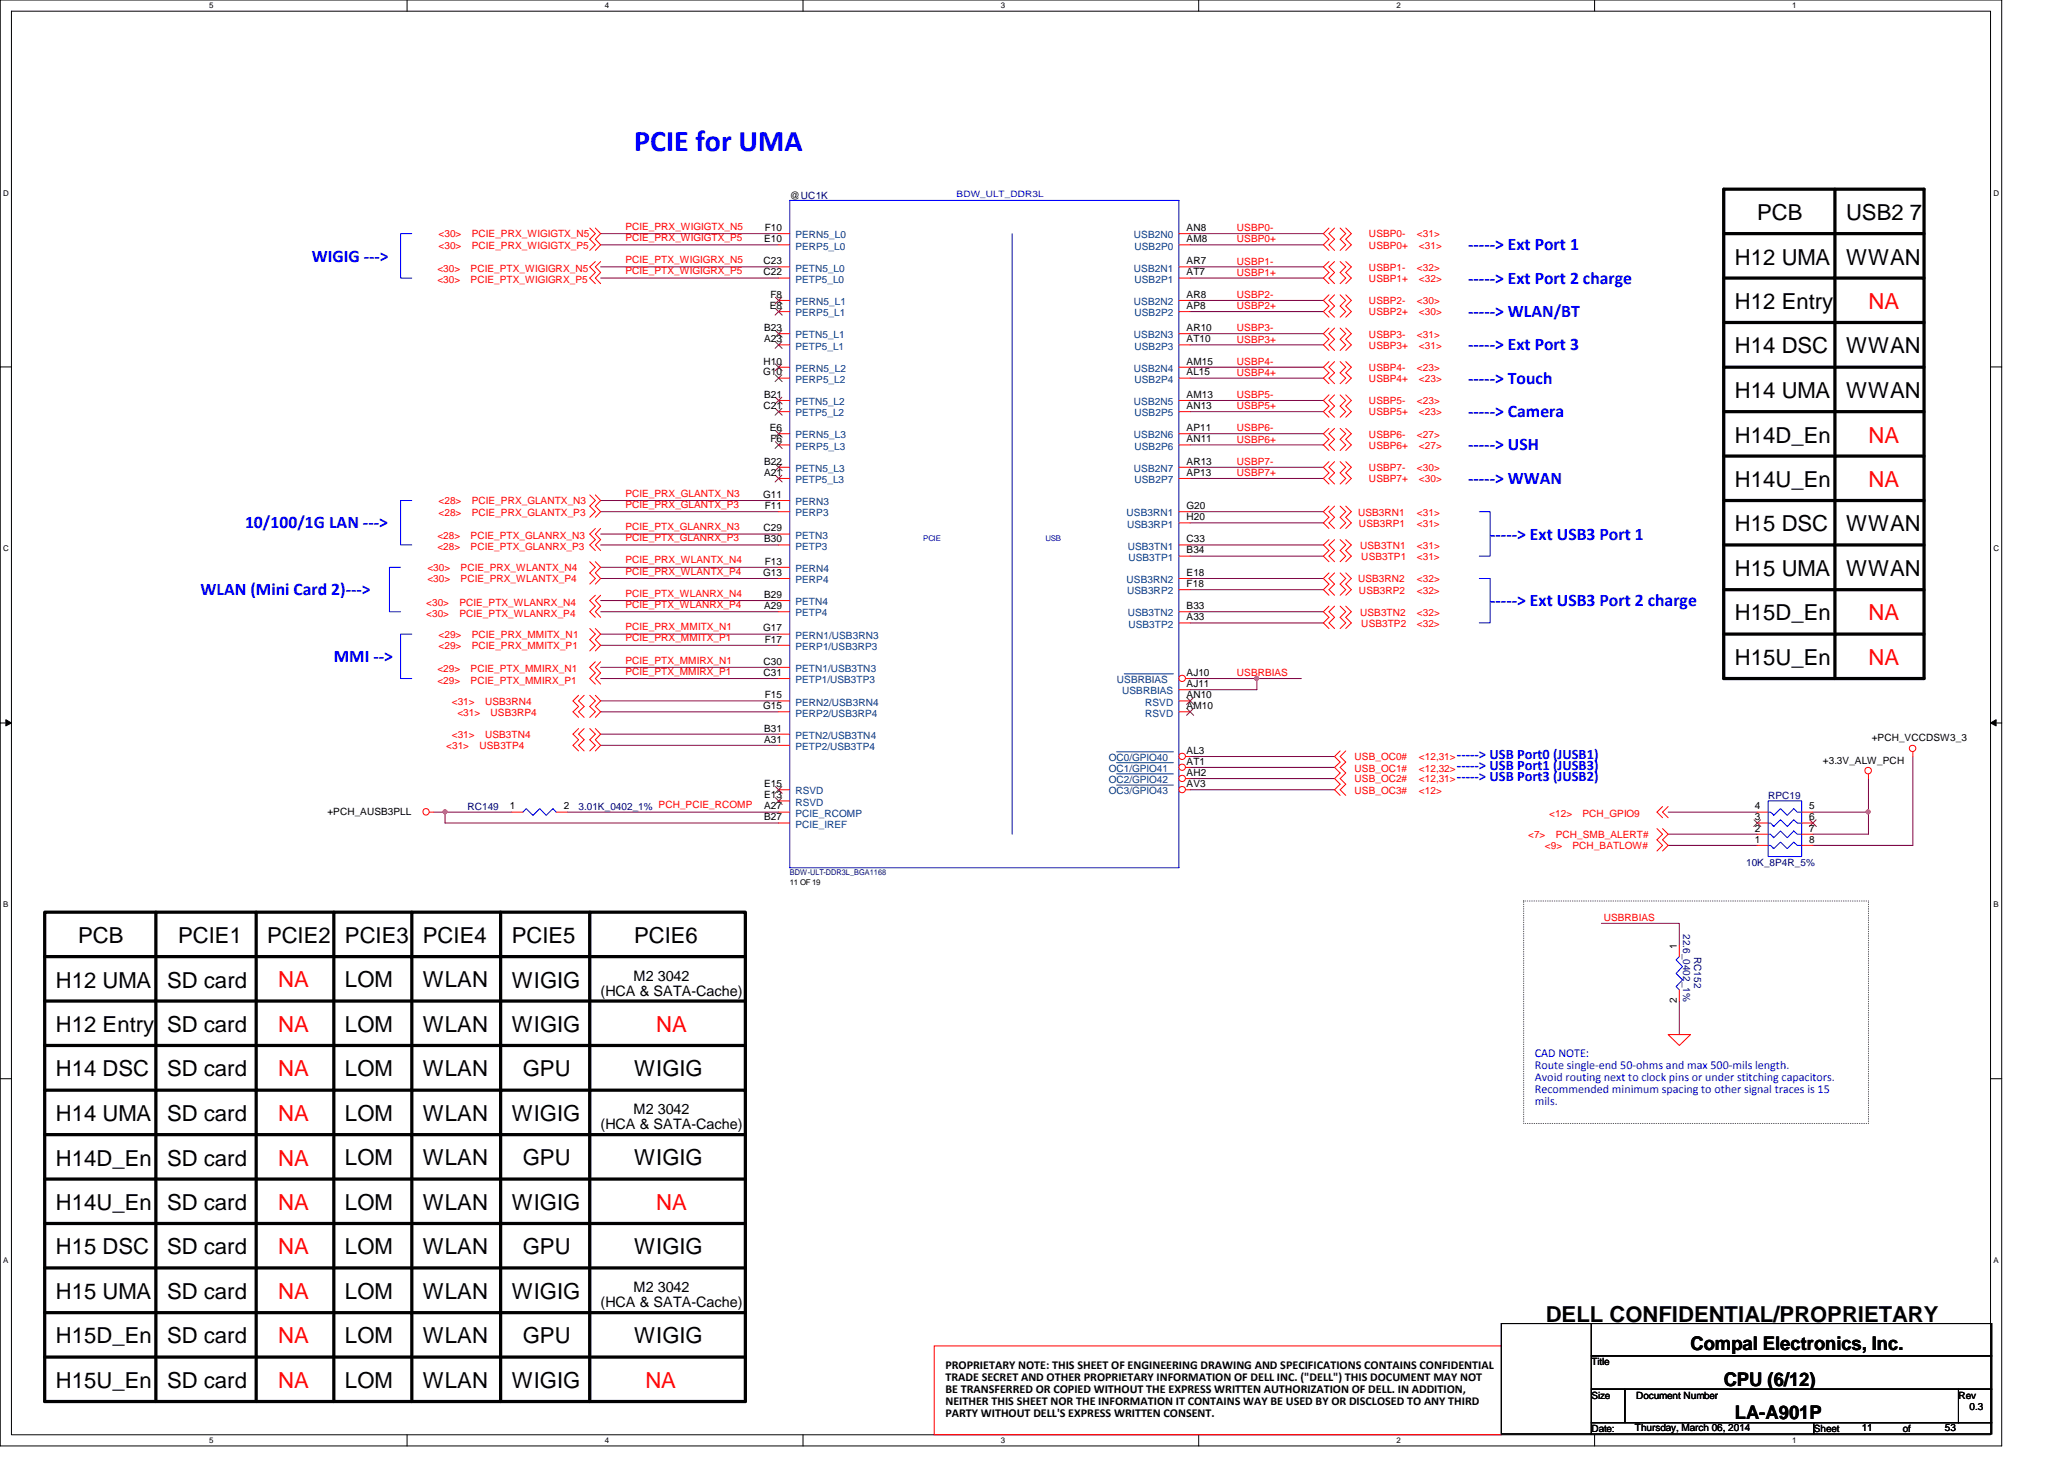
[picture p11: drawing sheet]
<svg xmlns="http://www.w3.org/2000/svg" width="297mm" height="210mm" viewBox="0 0 297 210" stroke-linecap="round" stroke-linejoin="round" font-family="sans-serif">
<defs><g id="words">
<text font-size="4.3" fill="#00f" x="91.3" y="21.7">PCIE for UMA</text>
<g font-size="3.2">
<text x="252.9" y="31.7">PCB</text>
<text x="265.7" y="31.7">USB2 7</text>
<text x="249.7" y="38.1">H12 UMA</text>
<text x="265.7" y="38.1">WWAN</text>
<text x="249.7" y="44.5">H12 Entry</text>
<text x="249.7" y="50.8">H14 DSC</text>
<text x="265.7" y="50.8">WWAN</text>
<text x="249.7" y="57.2">H14 UMA</text>
<text x="265.7" y="57.2">WWAN</text>
<text x="249.7" y="63.7">H14D_En</text>
<text x="249.7" y="70.1">H14U_En</text>
<text x="249.7" y="76.5">H15 DSC</text>
<text x="265.7" y="76.5">WWAN</text>
<text x="249.7" y="82.8">H15 UMA</text>
<text x="265.7" y="82.8">WWAN</text>
<text x="249.7" y="89.2">H15D_En</text>
<text x="249.7" y="95.7">H15U_En</text>
<text x="11.3" y="135.7">PCB</text>
<text x="25.6" y="135.7">PCIE1</text>
<text x="38.4" y="135.7">PCIE2</text>
<text x="49.6" y="135.7">PCIE3</text>
<text x="60.9" y="135.7">PCIE4</text>
<text x="73.6" y="135.7">PCIE5</text>
<text x="91.3" y="135.7">PCIE6</text>
<text x="8" y="142.1">H12 UMA</text>
<text x="24" y="142.1">SD card</text>
<text x="49.6" y="142.1">LOM</text>
<text x="60.9" y="142.1">WLAN</text>
<text x="73.7" y="142.1">WIGIG</text>
<text x="8" y="148.5">H12 Entry</text>
<text x="24" y="148.5">SD card</text>
<text x="49.6" y="148.5">LOM</text>
<text x="60.9" y="148.5">WLAN</text>
<text x="73.7" y="148.5">WIGIG</text>
<text x="8" y="154.9">H14 DSC</text>
<text x="24" y="154.9">SD card</text>
<text x="49.6" y="154.8">LOM</text>
<text x="60.9" y="154.8">WLAN</text>
<text x="75.3" y="154.8">GPU</text>
<text x="91.3" y="154.8">WIGIG</text>
<text x="8" y="161.2">H14 UMA</text>
<text x="24" y="161.2">SD card</text>
<text x="49.6" y="161.2">LOM</text>
<text x="60.9" y="161.2">WLAN</text>
<text x="73.6" y="161.2">WIGIG</text>
<text x="8" y="167.7">H14D_En</text>
<text x="24" y="167.7">SD card</text>
<text x="49.6" y="167.7">LOM</text>
<text x="60.9" y="167.7">WLAN</text>
<text x="75.3" y="167.7">GPU</text>
<text x="91.3" y="167.7">WIGIG</text>
<text x="8" y="174.1">H14U_En</text>
<text x="24" y="174.1">SD card</text>
<text x="49.6" y="174.1">LOM</text>
<text x="60.9" y="174.1">WLAN</text>
<text x="73.6" y="174.1">WIGIG</text>
<text x="8" y="180.5">H15 DSC</text>
<text x="24" y="180.5">SD card</text>
<text x="49.6" y="180.5">LOM</text>
<text x="60.9" y="180.5">WLAN</text>
<text x="75.3" y="180.4">GPU</text>
<text x="91.3" y="180.5">WIGIG</text>
<text x="8" y="186.9">H15 UMA</text>
<text x="24" y="186.9">SD card</text>
<text x="49.6" y="186.8">LOM</text>
<text x="60.9" y="186.8">WLAN</text>
<text x="73.6" y="186.8">WIGIG</text>
<text x="222.5" y="190.2">DELL CONFIDENTIAL/PROPRIETARY</text>
<text x="8" y="193.3">H15D_En</text>
<text x="24" y="193.2">SD card</text>
<text x="49.6" y="193.2">LOM</text>
<text x="60.9" y="193.2">WLAN</text>
<text x="75.3" y="193.2">GPU</text>
<text x="91.3" y="193.3">WIGIG</text>
<text x="8" y="199.7">H15U_En</text>
<text x="24" y="199.7">SD card</text>
<text x="49.6" y="199.7">LOM</text>
<text x="60.9" y="199.7">WLAN</text>
<text x="73.6" y="199.7">WIGIG</text>
</g>
<g font-size="3.2" fill="#f00">
<text x="268.9" y="44.4">NA</text>
<text x="268.9" y="63.7">NA</text>
<text x="268.9" y="70.1">NA</text>
<text x="268.9" y="89.2">NA</text>
<text x="268.9" y="95.7">NA</text>
<text x="40" y="142.1">NA</text>
<text x="40" y="148.5">NA</text>
<text x="94.4" y="148.5">NA</text>
<text x="40" y="154.9">NA</text>
<text x="40" y="161.2">NA</text>
<text x="40" y="167.7">NA</text>
<text x="40" y="174.1">NA</text>
<text x="94.4" y="174.1">NA</text>
<text x="40" y="180.5">NA</text>
<text x="40" y="186.9">NA</text>
<text x="40" y="193.2">NA</text>
<text x="40" y="199.7">NA</text>
<text x="92.9" y="199.7">NA</text>
</g>
<g font-size="2.7">
<text x="243.3" y="194.3">Compal Electronics, Inc.</text>
<text x="248.1" y="199.4">CPU (6/12)</text>
<text x="249.7" y="204.2">LA-A901P</text>
</g>
<g font-size="2.5" fill="#00f">
<text x="44.9" y="37.6">WIGIG ---&gt;</text>
<text x="211.3" y="36">-----&gt; Ext Port 1</text>
<text x="211.3" y="40.8">-----&gt; Ext Port 2 charge</text>
<text x="211.3" y="45.6">-----&gt; WLAN/BT</text>
<text x="211.3" y="50.4">-----&gt; Ext Port 3</text>
<text x="211.3" y="55.2">-----&gt; Touch</text>
<text x="211.3" y="64.8">-----&gt; USH</text>
<text x="211.3" y="60">-----&gt; Camera</text>
<text x="211.3" y="69.6">-----&gt; WWAN</text>
<text x="35.3" y="76">10/100/1G LAN ---&gt;</text>
<text x="214.5" y="77.6">-----&gt; Ext USB3 Port 1</text>
<text x="28.9" y="85.6">WLAN (Mini Card 2)---&gt;</text>
<text x="214.5" y="87.2">-----&gt; Ext USB3 Port 2 charge</text>
<text x="48" y="95.2">MMI --&gt;</text>
</g>
<g font-size="2.1" fill="#00f">
<text x="209.7" y="109.2">-----&gt; USB Port0 (JUSB1)</text>
<text x="209.7" y="110.8">-----&gt; USB Port1 (JUSB3)</text>
<text x="209.7" y="112.4">-----&gt; USB Port3 (JUSB2)</text>
</g>
<g font-size="2.1">
<text x="86.4" y="143.3">(HCA &amp; SATA-Cache)</text>
<text x="91.2" y="141.1">M2 3042</text>
<text x="91.2" y="160.3">M2 3042</text>
<text x="86.4" y="162.5">(HCA &amp; SATA-Cache)</text>
<text x="91.2" y="185.9">M2 3042</text>
<text x="86.4" y="188.1">(HCA &amp; SATA-Cache)</text>
</g>
<g font-size="1.7" fill="#00f">
<text x="220.9" y="152.1">CAD NOTE:</text>
<text x="220.9" y="153.8">Route single-end 50-ohms and max 500-mils length.</text>
<text x="220.9" y="155.5">Avoid routing next to clock pins or under stitching capacitors.</text>
<text x="220.9" y="157.3">Recommended minimum spacing to other signal traces is 15</text>
<text x="220.9" y="159">mils.</text>
</g>
<g font-size="1.7">
<text x="136.1" y="196.9">PROPRIETARY NOTE: THIS SHEET OF ENGINEERING DRAWING AND SPECIFICATIONS CONTAINS CONFIDENTIAL</text>
<text x="136.1" y="198.6">TRADE SECRET AND OTHER PROPRIETARY INFORMATION OF DELL INC. (&quot;DELL&quot;) THIS DOCUMENT MAY NOT</text>
<text x="136.1" y="200.4">BE TRANSFERRED OR COPIED WITHOUT THE EXPRESS WRITTEN AUTHORIZATION OF DELL. IN ADDITION,</text>
<text x="136.1" y="202.1">NEITHER THIS SHEET NOR THE INFORMATION IT CONTAINS WAY BE USED BY OR DISCLOSED TO ANY THIRD</text>
<text x="136.1" y="203.8">PARTY WITHOUT DELL'S EXPRESS WRITTEN CONSENT.</text>
</g>
<g font-size="1.4">
<text x="113.7" y="28.6">@UC1K</text>
<text x="110" y="34.8">E10</text>
<text x="110.1" y="33.2">F10</text>
<text x="170.8" y="34.8">AM8</text>
<text x="170.8" y="33.2">AN8</text>
<text x="109.9" y="38">C23</text>
<text x="109.9" y="39.6">C22</text>
<text x="170.8" y="39.6">AT7</text>
<text x="170.8" y="38">AR7</text>
<text x="110" y="47.6">B23</text>
<text x="110.8" y="44.5">E8</text>
<text x="110.9" y="42.8">F8</text>
<text x="170.8" y="44.5">AP8</text>
<text x="170.8" y="47.6">AR10</text>
<text x="170.8" y="42.8">AR8</text>
<text x="109.9" y="52.5">H10</text>
<text x="110" y="49.2">A23</text>
<text x="170.8" y="49.2">AT10</text>
<text x="170.8" y="52.5">AM15</text>
<text x="109.9" y="54">G10</text>
<text x="109.9" y="58.8">C21</text>
<text x="110" y="57.2">B21</text>
<text x="170.8" y="58.8">AN13</text>
<text x="170.8" y="54">AL15</text>
<text x="170.8" y="57.2">AM13</text>
<text x="110.8" y="62">E6</text>
<text x="110.9" y="63.6">F6</text>
<text x="170.8" y="63.6">AN11</text>
<text x="170.8" y="62">AP11</text>
<text x="109.9" y="71.6">G11</text>
<text x="110" y="66.8">B22</text>
<text x="110" y="68.5">A21</text>
<text x="170.8" y="68.5">AP13</text>
<text x="170.8" y="66.8">AR13</text>
<text x="109.9" y="76.5">C29</text>
<text x="110.1" y="73.2">F11</text>
<text x="170.8" y="74.8">H20</text>
<text x="170.8" y="73.2">G20</text>
<text x="109.9" y="82.8">G13</text>
<text x="110" y="78">B30</text>
<text x="110.1" y="81.2">F13</text>
<text x="170.8" y="82.8">E18</text>
<text x="170.8" y="79.6">B34</text>
<text x="170.8" y="78">C33</text>
<text x="110" y="87.6">A29</text>
<text x="110" y="86">B29</text>
<text x="170.8" y="84.5">F18</text>
<text x="170.8" y="89.2">A33</text>
<text x="170.8" y="87.6">B33</text>
<text x="109.9" y="90.8">G17</text>
<text x="109.9" y="95.6">C30</text>
<text x="110.1" y="92.5">F17</text>
<text x="109.9" y="97.2">C31</text>
<text x="110.1" y="100.5">F15</text>
<text x="170.8" y="100.5">AN10</text>
<text x="170.8" y="98.8">AJ11</text>
<text x="170.8" y="97.2">AJ10</text>
<text x="109.9" y="102">G15</text>
<text x="110" y="106.8">A31</text>
<text x="110" y="105.2">B31</text>
<text x="170.8" y="102">AM10</text>
<text x="269.4" y="106.6">+PCH_VCCDSW3_3</text>
<text x="110" y="113.2">E15</text>
<text x="170.8" y="108.5">AL3</text>
<text x="170.8" y="110">AT1</text>
<text x="170.8" y="111.6">AH2</text>
<text x="170.8" y="113.2">AV3</text>
<text x="262.3" y="109.9">+3.3V_ALW_PCH</text>
<text x="47.1" y="117.2">+PCH_AUSB3PLL</text>
<text x="73.4" y="116.5">1</text>
<text x="81.1" y="116.5">2</text>
<text x="110" y="118">B27</text>
<text x="110" y="116.5">A27</text>
<text x="110" y="114.9">E13</text>
<text x="252.6" y="119.6">2</text>
<text x="252.6" y="118">3</text>
<text x="252.6" y="116.5">4</text>
<text x="260.4" y="116.5">5</text>
<text x="260.4" y="118">6</text>
<text x="260.4" y="119.6">7</text>
<text x="252.6" y="121.2">1</text>
<text x="260.4" y="121.2">8</text>
<text x="241.3" y="136.5" transform="rotate(-90 241.3 136.5)">1</text>
<text x="241.3" y="144.3" transform="rotate(-90 241.3 144.3)">2</text>
<text x="229" y="196.4">Title</text>
<text x="229" y="201.2">Size</text>
<text x="235.5" y="201.2">Document Number</text>
<text x="281.9" y="201.2">Rev</text>
<text x="283.5" y="202.8">0.3</text>
<text x="229" y="206">Date:</text>
<text x="235.3" y="205.9">Thursday, March 06, 2014</text>
<text x="261" y="206">Sheet</text>
<text x="267.9" y="205.9">11</text>
<text x="273.9" y="206">of</text>
<text x="279.9" y="205.9">53</text>
</g>
<g font-size="1.4" fill="#f00">
<text x="63.1" y="35.8">&lt;30&gt;</text>
<text x="63.1" y="34.2">&lt;30&gt;</text>
<text x="67.9" y="35.8">PCIE_PRX_WIGIGTX_P5</text>
<text x="67.9" y="34.2">PCIE_PRX_WIGIGTX_N5</text>
<text x="90" y="33.1">PCIE_PRX_WIGIGTX_N5</text>
<text x="90" y="34.7">PCIE_PRX_WIGIGTX_P5</text>
<text x="178" y="34.9">USBP0+</text>
<text x="178" y="33.3">USBP0-</text>
<text x="197" y="34.2">USBP0-</text>
<text x="197" y="35.8">USBP0+</text>
<text x="203.9" y="34.2">&lt;31&gt;</text>
<text x="204.2" y="35.8">&lt;31&gt;</text>
<text x="62.9" y="39.1">&lt;30&gt;</text>
<text x="62.9" y="40.7">&lt;30&gt;</text>
<text x="67.7" y="39.1">PCIE_PTX_WIGIGRX_N5</text>
<text x="67.7" y="40.7">PCIE_PTX_WIGIGRX_P5</text>
<text x="90" y="37.8">PCIE_PTX_WIGIGRX_N5</text>
<text x="90" y="39.5">PCIE_PTX_WIGIGRX_P5</text>
<text x="178" y="39.7">USBP1+</text>
<text x="178" y="38.1">USBP1-</text>
<text x="197" y="40.6">USBP1+</text>
<text x="197" y="39">USBP1-</text>
<text x="203.9" y="39">&lt;32&gt;</text>
<text x="204.2" y="40.6">&lt;32&gt;</text>
<text x="178" y="44.5">USBP2+</text>
<text x="178" y="42.9">USBP2-</text>
<text x="178" y="47.7">USBP3-</text>
<text x="197" y="45.4">USBP2+</text>
<text x="197" y="43.8">USBP2-</text>
<text x="203.9" y="43.8">&lt;30&gt;</text>
<text x="204.2" y="45.4">&lt;30&gt;</text>
<text x="178" y="49.3">USBP3+</text>
<text x="178" y="52.5">USBP4-</text>
<text x="197" y="50.2">USBP3+</text>
<text x="197" y="48.6">USBP3-</text>
<text x="197" y="53.4">USBP4-</text>
<text x="203.9" y="48.6">&lt;31&gt;</text>
<text x="203.9" y="53.4">&lt;23&gt;</text>
<text x="204.2" y="50.2">&lt;31&gt;</text>
<text x="178" y="58.9">USBP5+</text>
<text x="178" y="57.3">USBP5-</text>
<text x="178" y="54.1">USBP4+</text>
<text x="197" y="58.2">USBP5-</text>
<text x="197" y="59.8">USBP5+</text>
<text x="197" y="55">USBP4+</text>
<text x="203.9" y="58.2">&lt;23&gt;</text>
<text x="204.2" y="59.8">&lt;23&gt;</text>
<text x="204.2" y="55">&lt;23&gt;</text>
<text x="178" y="63.7">USBP6+</text>
<text x="178" y="62.1">USBP6-</text>
<text x="197" y="64.6">USBP6+</text>
<text x="197" y="63">USBP6-</text>
<text x="203.9" y="63">&lt;27&gt;</text>
<text x="204.2" y="64.6">&lt;27&gt;</text>
<text x="90" y="71.5">PCIE_PRX_GLANTX_N3</text>
<text x="178" y="66.9">USBP7-</text>
<text x="178" y="68.5">USBP7+</text>
<text x="197" y="69.4">USBP7+</text>
<text x="197" y="67.8">USBP7-</text>
<text x="203.9" y="67.8">&lt;30&gt;</text>
<text x="204.2" y="69.4">&lt;30&gt;</text>
<text x="62.9" y="77.5">&lt;28&gt;</text>
<text x="63.1" y="74.2">&lt;28&gt;</text>
<text x="63.1" y="72.6">&lt;28&gt;</text>
<text x="67.7" y="77.5">PCIE_PTX_GLANRX_N3</text>
<text x="67.9" y="74.2">PCIE_PRX_GLANTX_P3</text>
<text x="67.9" y="72.6">PCIE_PRX_GLANTX_N3</text>
<text x="90" y="73.1">PCIE_PRX_GLANTX_P3</text>
<text x="90" y="76.3">PCIE_PTX_GLANRX_N3</text>
<text x="90" y="77.9">PCIE_PTX_GLANRX_P3</text>
<text x="195.4" y="74.2">USB3RN1</text>
<text x="195.6" y="75.8">USB3RP1</text>
<text x="203.9" y="75.8">&lt;31&gt;</text>
<text x="203.9" y="74.2">&lt;31&gt;</text>
<text x="61.5" y="83.8">&lt;30&gt;</text>
<text x="61.5" y="82.2">&lt;30&gt;</text>
<text x="62.9" y="79.1">&lt;28&gt;</text>
<text x="66.3" y="83.8">PCIE_PRX_WLANTX_P4</text>
<text x="66.3" y="82.2">PCIE_PRX_WLANTX_N4</text>
<text x="67.7" y="79.1">PCIE_PTX_GLANRX_P3</text>
<text x="90" y="81.1">PCIE_PRX_WLANTX_N4</text>
<text x="90" y="82.7">PCIE_PRX_WLANTX_P4</text>
<text x="195.4" y="83.8">USB3RN2</text>
<text x="195.7" y="79">USB3TN1</text>
<text x="195.9" y="80.6">USB3TP1</text>
<text x="203.9" y="80.6">&lt;31&gt;</text>
<text x="203.9" y="79">&lt;31&gt;</text>
<text x="203.9" y="83.8">&lt;32&gt;</text>
<text x="61.3" y="87.1">&lt;30&gt;</text>
<text x="61.3" y="88.7">&lt;30&gt;</text>
<text x="66.1" y="87.1">PCIE_PTX_WLANRX_N4</text>
<text x="66.1" y="88.7">PCIE_PTX_WLANRX_P4</text>
<text x="90" y="85.9">PCIE_PTX_WLANRX_N4</text>
<text x="90" y="87.5">PCIE_PTX_WLANRX_P4</text>
<text x="195.6" y="85.4">USB3RP2</text>
<text x="195.7" y="88.6">USB3TN2</text>
<text x="203.9" y="85.4">&lt;32&gt;</text>
<text x="203.9" y="88.6">&lt;32&gt;</text>
<text x="63.1" y="91.8">&lt;29&gt;</text>
<text x="63.1" y="93.4">&lt;29&gt;</text>
<text x="67.9" y="91.8">PCIE_PRX_MMITX_N1</text>
<text x="67.9" y="93.4">PCIE_PRX_MMITX_P1</text>
<text x="90" y="90.7">PCIE_PRX_MMITX_N1</text>
<text x="90" y="92.3">PCIE_PRX_MMITX_P1</text>
<text x="90" y="95.5">PCIE_PTX_MMIRX_N1</text>
<text x="195.9" y="90.2">USB3TP2</text>
<text x="203.9" y="90.2">&lt;32&gt;</text>
<text x="62.9" y="96.7">&lt;29&gt;</text>
<text x="62.9" y="98.3">&lt;29&gt;</text>
<text x="65" y="101.4">&lt;31&gt;</text>
<text x="67.7" y="96.7">PCIE_PTX_MMIRX_N1</text>
<text x="67.7" y="98.3">PCIE_PTX_MMIRX_P1</text>
<text x="69.8" y="101.4">USB3RN4</text>
<text x="90" y="97.1">PCIE_PTX_MMIRX_P1</text>
<text x="178" y="97.3">USBRBIAS</text>
<text x="64.2" y="107.8">&lt;31&gt;</text>
<text x="65" y="106.2">&lt;31&gt;</text>
<text x="65.8" y="103">&lt;31&gt;</text>
<text x="69" y="107.8">USB3TP4</text>
<text x="69.8" y="106.2">USB3TN4</text>
<text x="70.6" y="103">USB3RP4</text>
<text x="194.9" y="109.4">USB_OC0#</text>
<text x="194.9" y="112.6">USB_OC2#</text>
<text x="194.9" y="111">USB_OC1#</text>
<text x="204.2" y="109.4">&lt;12,31&gt;</text>
<text x="204.2" y="112.6">&lt;12,31&gt;</text>
<text x="204.2" y="111">&lt;12,32&gt;</text>
<text x="194.9" y="114.2">USB_OC3#</text>
<text x="204.2" y="114.2">&lt;12&gt;</text>
<text x="223" y="117.5">&lt;12&gt;</text>
<text x="227.7" y="117.5">PCH_GPIO9</text>
<text x="219.9" y="120.6">&lt;7&gt;</text>
<text x="222.3" y="122.2">&lt;9&gt;</text>
<text x="223.9" y="120.6">PCH_SMB_ALERT#</text>
<text x="226.3" y="122.2">PCH_BATLOW#</text>
<text x="230.8" y="132.5">USBRBIAS</text>
</g>
<g font-size="1.4" fill="#004080">
<text x="114.5" y="35.9">PERP5_L0</text>
<text x="114.5" y="34.3">PERN5_L0</text>
<text x="163.2" y="34.3">USB2N0</text>
<text x="163.3" y="35.9">USB2P0</text>
<text x="114.5" y="39.1">PETN5_L0</text>
<text x="114.5" y="40.7">PETP5_L0</text>
<text x="163.2" y="39.1">USB2N1</text>
<text x="163.3" y="40.7">USB2P1</text>
<text x="114.5" y="43.9">PERN5_L1</text>
<text x="114.5" y="45.5">PERP5_L1</text>
<text x="163.2" y="43.9">USB2N2</text>
<text x="163.3" y="45.5">USB2P2</text>
<text x="114.5" y="48.7">PETN5_L1</text>
<text x="114.5" y="50.3">PETP5_L1</text>
<text x="114.5" y="53.5">PERN5_L2</text>
<text x="163.2" y="53.5">USB2N4</text>
<text x="163.2" y="48.7">USB2N3</text>
<text x="163.3" y="50.3">USB2P3</text>
<text x="114.5" y="58.3">PETN5_L2</text>
<text x="114.5" y="55.1">PERP5_L2</text>
<text x="114.5" y="59.9">PETP5_L2</text>
<text x="163.2" y="58.3">USB2N5</text>
<text x="163.3" y="59.9">USB2P5</text>
<text x="163.3" y="55.1">USB2P4</text>
<text x="114.5" y="63.1">PERN5_L3</text>
<text x="114.5" y="64.7">PERP5_L3</text>
<text x="163.2" y="63.1">USB2N6</text>
<text x="163.3" y="64.7">USB2P6</text>
<text x="114.5" y="67.9">PETN5_L3</text>
<text x="114.5" y="69.5">PETP5_L3</text>
<text x="163.2" y="67.9">USB2N7</text>
<text x="163.3" y="69.5">USB2P7</text>
<text x="114.5" y="72.7">PERN3</text>
<text x="114.5" y="77.5">PETN3</text>
<text x="114.5" y="74.3">PERP3</text>
<text x="162.1" y="74.3">USB3RN1</text>
<text x="162.2" y="75.9">USB3RP1</text>
<text x="114.5" y="83.9">PERP4</text>
<text x="114.5" y="82.3">PERN4</text>
<text x="114.5" y="79.1">PETP3</text>
<text x="162.1" y="83.9">USB3RN2</text>
<text x="162.3" y="79.1">USB3TN1</text>
<text x="162.4" y="80.7">USB3TP1</text>
<text x="114.5" y="88.7">PETP4</text>
<text x="114.5" y="87.1">PETN4</text>
<text x="162.2" y="85.5">USB3RP2</text>
<text x="162.3" y="88.7">USB3TN2</text>
<text x="114.5" y="93.5">PERP1/USB3RP3</text>
<text x="114.5" y="91.9">PERN1/USB3RN3</text>
<text x="162.4" y="90.3">USB3TP2</text>
<text x="114.5" y="98.3">PETP1/USB3TP3</text>
<text x="114.5" y="96.7">PETN1/USB3TN3</text>
<text x="114.5" y="101.5">PERN2/USB3RN4</text>
<text x="160.7" y="98.3">USBRBIAS</text>
<text x="161.5" y="99.9">USBRBIAS</text>
<text x="164.8" y="101.5">RSVD</text>
<text x="114.5" y="107.9">PETP2/USB3TP4</text>
<text x="114.5" y="106.3">PETN2/USB3TN4</text>
<text x="114.5" y="103.1">PERP2/USB3RP4</text>
<text x="164.8" y="103.1">RSVD</text>
<text x="159.6" y="109.5">OC0/GPIO40</text>
<text x="159.6" y="111.1">OC1/GPIO41</text>
<text x="159.6" y="112.7">OC2/GPIO42</text>
<text x="114.5" y="119.1">PCIE_IREF</text>
<text x="114.5" y="117.5">PCIE_RCOMP</text>
<text x="114.5" y="115.9">RSVD</text>
<text x="114.5" y="114.3">RSVD</text>
<text x="159.6" y="114.3">OC3/GPIO43</text>
</g>
<g font-size="1.4" fill="#000080">
<text x="67.3" y="116.6">RC149</text>
<text x="83.3" y="116.6">3.01K_0402_1% PCH_PCIE_RCOMP</text>
<text x="254.5" y="115">RPC19</text>
<text x="251.3" y="124.6">10K_8P4R_5%</text>
<text x="242.2" y="134.4" transform="rotate(90 242.2 134.4)">22.6_0402_1%</text>
<text x="243.8" y="137.6" transform="rotate(90 243.8 137.6)">RC152</text>
</g>
<text font-size="1.3" fill="#00f" x="137.7" y="28.4">BDW_ULT_DDR3L</text>
<g font-size="1.1">
<text x="30.1" y="1.1">5</text>
<text x="87" y="1.1">4</text>
<text x="144" y="1.1">3</text>
<text x="201" y="1.1">2</text>
<text x="257.9" y="1.1">1</text>
<text x=".5" y="28.2">D</text>
<text x="286.9" y="28.2">D</text>
<text x=".5" y="79.3">C</text>
<text x="286.9" y="79.3">C</text>
<text x=".5" y="130.6">B</text>
<text x="113.7" y="127.4">11 OF 19</text>
<text x="286.9" y="130.6">B</text>
<text x=".5" y="181.7">A</text>
<text x="286.9" y="181.7">A</text>
<text x="30.1" y="207.6">5</text>
<text x="87" y="207.6">4</text>
<text x="144" y="207.6">3</text>
<text x="201" y="207.6">2</text>
<text x="257.9" y="207.6">1</text>
</g>
<g font-size="1.1" fill="#00f">
<text x="132.9" y="77.8">PCIE</text>
<text x="150.5" y="77.8">USB</text>
</g>
<text font-size="1.1" fill="#000080" x="113.7" y="125.8">BDW-ULT-DDR3L_BGA1168</text>
</g></defs>
<path d="M0 0h288.1v208h-288.1zM1.6 1.6h284.9v204.8h-284.9z" fill="none" stroke="#000" stroke-width=".14"/>
<g fill="#fff">
<path d="M30.1 .2h.6v1.2h-.6z"/>
<path d="M30.1 206.6h.6v1.2h-.6z"/>
</g>
<path d="M58.6 0v1.6M58.6 206.4v1.6" fill="none" stroke="#000" stroke-width=".14"/>
<g fill="#fff">
<path d="M87 .2h.6v1.2h-.6z"/>
<path d="M87 206.6h.6v1.2h-.6z"/>
</g>
<path d="M115.6 0v1.6M115.6 206.4v1.6" fill="none" stroke="#000" stroke-width=".14"/>
<g fill="#fff">
<path d="M144 .2h.6v1.2h-.6z"/>
<path d="M144 206.6h.6v1.2h-.6z"/>
</g>
<path d="M172.5 0v1.6M172.5 206.4v1.6" fill="none" stroke="#000" stroke-width=".14"/>
<g fill="#fff">
<path d="M201 .2h.5v1.2h-.5z"/>
<path d="M201 206.6h.5v1.2h-.5z"/>
</g>
<path d="M229.5 0v1.6M229.5 206.4v1.6" fill="none" stroke="#000" stroke-width=".14"/>
<g fill="#fff">
<path d="M257.9 .2h.6v1.2h-.6z"/>
<path d="M257.9 206.6h.6v1.2h-.6z"/>
<path d="M.5 27.2h.7v1.2h-.7z"/>
<path d="M286.9 27.2h.8v1.2h-.8z"/>
<path d="M.5 78.4h.7v1.1h-.7z"/>
<path d="M286.9 78.4h.8v1.1h-.8z"/>
</g>
<path d="M0 52.8h1.6M286.5 52.8h1.6" fill="none" stroke="#000" stroke-width=".14"/>
<g fill="#fff">
<path d="M.5 129.6h.7v1.2h-.7z"/>
<path d="M286.9 129.6h.7v1.2h-.7z"/>
</g>
<path d="M0 104h1.6M.8 103.5l.8 .5-.8 .4zM286.5 104h1.6M286.5 104l.8-.5v.9z" fill="none" stroke="#000" stroke-width=".14"/>
<path d="M.8 103.5l.8 .5-.8 .4zM286.5 104l.8-.5v.9z" fill="#000"/>
<g fill="#fff">
<path d="M.5 180.8h.7v1.1h-.7z"/>
<path d="M286.9 180.8h.7v1.1h-.7z"/>
</g>
<path d="M0 155.2h1.6M286.5 155.2h1.6" fill="none" stroke="#000" stroke-width=".14"/>
<path d="M59.3 33.6h-1.6v6.4h1.6M59.3 72h-1.6v6.4h1.6M212.9 73.6h1.6v6.4h-1.6M57.7 81.6h-1.7v6.4h1.7M59.3 91.2h-1.6v6.4h1.6M212.9 83.2h1.6v6.4h-1.6" fill="none" stroke="#00f" stroke-width=".14"/>
<path d="M219.3 129.6h49.6v32h-49.6z" fill="none" stroke="#000" stroke-width=".14" stroke-dasharray="0 .3"/>
<path d="M134.4 193.6h81.7v12.8h-81.7z" fill="none" stroke="#f00" stroke-width=".14"/>
<g fill="none" stroke="#000" stroke-width=".47">
<path d="M248.1 27.2h28.8v70.4h-28.8zM248.1 33.6h28.8M264.1 27.2v70.4M248.1 40h28.8M248.1 46.4h28.8M248.1 52.8h28.8M248.1 59.2h28.8M248.1 65.6h28.8M248.1 72h28.8M248.1 78.4h28.8M248.1 84.8h28.8M248.1 91.2h28.8"/>
<path d="M6.4 137.6h100.9M6.4 131.2h100.9v70.4h-100.9zM22.4 131.2v70.4M36.9 131.2v70.4M48 131.2v70.4M59.3 131.2v70.4M72 131.2v70.4M84.9 131.2v70.4M6.4 144h100.9M6.4 150.4h100.9M6.4 156.8h100.9M6.4 176h100.9"/>
<path d="M6.4 169.6h100.9M6.4 163.2h100.9M6.4 195.2h100.9M6.4 182.4h100.9M6.4 188.8h100.9"/>
</g>
<path d="M64 116.8h9.7" fill="none" stroke="#800040" stroke-width=".14"/>
<circle cx="64" cy="116.8" r=".3" fill="#f0f"/>
<circle cx="64" cy="116.8" r=".3" fill="none" stroke="#f0f" stroke-width=".14"/>
<g fill="none" stroke="#800040" stroke-width=".14">
<path d="M171.3 35.2h19.2M171.3 33.6h19.2M171.3 38.4h19.2M171.3 40h19.2M171.3 44.8h19.2M171.3 43.2h19.2M86.4 72h25.7M86.4 73.6h25.7M86.4 76.8h25.7M86.4 78.4h25.7M171.3 73.6h19.2M171.3 75.2h19.2"/>
<path d="M171.3 78.4h19.2M86.4 81.6h25.7M86.4 83.2h25.7M86.4 86.4h25.7M86.4 88h25.7M171.3 83.2h19.2M171.3 84.8h19.2M171.3 88h19.2M171.3 80h19.2M171.3 89.6h19.2M187.3 97.6h-6.4v1.6h-9.6M62.4 116.8h1.6v1.6h48.1"/>
<path d="M81.7 116.8h30.4M241.7 144v4.8"/>
</g>
<circle cx="180.8" cy="97.6" r=".31" fill="#f0f"/>
<circle cx="180.8" cy="97.6" r=".31" fill="none" stroke="#f0f" stroke-width=".14"/>
<g fill="none" stroke="#800040" stroke-width=".14">
<path d="M86.4 33.6h25.7M86.4 35.2h25.7M86.4 38.4h25.7M86.4 40h25.7M171.3 59.2h19.2M171.3 57.6h19.2M171.3 49.6h19.2M171.3 48h19.2M171.3 54.4h19.2M171.3 52.8h19.2M171.3 64h19.2M171.3 62.4h19.2"/>
<path d="M171.3 67.2h19.2M171.3 68.8h19.2M86.4 91.2h25.7M86.4 92.8h25.7M86.4 96h25.7M86.4 97.6h25.7M171.3 97.6h9.6M86.4 100.8h25.7M86.4 102.4h25.7M86.4 105.6h25.7M86.4 107.2h25.7M171.3 108.8h20.8"/>
<path d="M171.3 113.6h20.8M171.3 110.4h20.8M171.3 112h20.8M268.9 112v8M230.5 132.8h11.2v3.2"/>
</g>
<circle cx="268.9" cy="116.8" r=".3" fill="#f0f"/>
<circle cx="268.9" cy="116.8" r=".3" fill="none" stroke="#f0f" stroke-width=".14"/>
<path d="M240.1 116.8h12.8M260.9 116.8h8M275.3 108.8v12.8h-14.4M240.1 120h12.8M240.1 121.6h12.8M260.9 120h8" fill="none" stroke="#800040" stroke-width=".14"/>
<g fill="none" stroke="#f00" stroke-width=".14">
<path d="M84.9 32.8l.8 .8-.8 .8 .8 .8-.8 .8M85.7 37.6l-.8 .8 .8 .8-.8 .8 .8 .8M85.7 32.8l.7 .8-.7 .8 .7 .8-.7 .8M86.4 37.6l-.7 .8 .7 .8-.7 .8 .7 .8M112.1 38.4h1.6M169.7 35.2h1.6M191.3 32.8l-.8 .8 .8 .8-.8 .8 .8 .8M191.3 37.6l-.8 .8 .8 .8-.8 .8 .8 .8M192.1 32.8l-.8 .8 .8 .8-.8 .8 .8 .8M192.1 37.6l-.8 .8 .8 .8-.8 .8 .8 .8M192.9 32.8l.8 .8-.8 .8 .8 .8-.8 .8M192.9 37.6l.8 .8-.8 .8 .8 .8-.8 .8"/>
<path d="M193.7 32.8l.8 .8-.8 .8 .8 .8-.8 .8M193.7 37.6l.8 .8-.8 .8 .8 .8-.8 .8M169.7 40h1.6M191.3 42.4l-.8 .8 .8 .8-.8 .8 .8 .8M191.3 56.8l-.8 .8 .8 .8-.8 .8 .8 .8M191.3 47.2l-.8 .8 .8 .8-.8 .8 .8 .8M191.3 52l-.8 .8 .8 .8-.8 .8 .8 .8M192.1 42.4l-.8 .8 .8 .8-.8 .8 .8 .8M192.1 56.8l-.8 .8 .8 .8-.8 .8 .8 .8M192.1 47.2l-.8 .8 .8 .8-.8 .8 .8 .8M192.1 52l-.8 .8 .8 .8-.8 .8 .8 .8M192.9 42.4l.8 .8-.8 .8 .8 .8-.8 .8"/>
<path d="M192.9 56.8l.8 .8-.8 .8 .8 .8-.8 .8M192.9 47.2l.8 .8-.8 .8 .8 .8-.8 .8M192.9 52l.8 .8-.8 .8 .8 .8-.8 .8M193.7 42.4l.8 .8-.8 .8 .8 .8-.8 .8M193.7 56.8l.8 .8-.8 .8 .8 .8-.8 .8M193.7 47.2l.8 .8-.8 .8 .8 .8-.8 .8M193.7 52l.8 .8-.8 .8 .8 .8-.8 .8M84.9 71.2l.8 .8-.8 .8 .8 .8-.8 .8M85.7 76l-.8 .8 .8 .8-.8 .8 .8 .8M85.7 71.2l.7 .8-.7 .8 .7 .8-.7 .8M86.4 76l-.7 .8 .7 .8-.7 .8 .7 .8M112.1 72h1.6"/>
<path d="M191.3 72.8l-.8 .8 .8 .8-.8 .8 .8 .8M191.3 77.6l-.8 .8 .8 .8-.8 .8 .8 .8M191.3 61.6l-.8 .8 .8 .8-.8 .8 .8 .8M191.3 66.4l-.8 .8 .8 .8-.8 .8 .8 .8M192.1 72.8l-.8 .8 .8 .8-.8 .8 .8 .8M192.1 77.6l-.8 .8 .8 .8-.8 .8 .8 .8M192.1 61.6l-.8 .8 .8 .8-.8 .8 .8 .8M192.1 66.4l-.8 .8 .8 .8-.8 .8 .8 .8M192.9 72.8l.8 .8-.8 .8 .8 .8-.8 .8M192.9 77.6l.8 .8-.8 .8 .8 .8-.8 .8M192.9 61.6l.8 .8-.8 .8 .8 .8-.8 .8M192.9 66.4l.8 .8-.8 .8 .8 .8-.8 .8"/>
<path d="M193.7 72.8l.8 .8-.8 .8 .8 .8-.8 .8M193.7 77.6l.8 .8-.8 .8 .8 .8-.8 .8M193.7 61.6l.8 .8-.8 .8 .8 .8-.8 .8M193.7 66.4l.8 .8-.8 .8 .8 .8-.8 .8M84.9 80.8l.8 .8-.8 .8 .8 .8-.8 .8M84.9 90.4l.8 .8-.8 .8 .8 .8-.8 .8M85.7 85.6l-.8 .8 .8 .8-.8 .8 .8 .8M85.7 95.2l-.8 .8 .8 .8-.8 .8 .8 .8M85.7 80.8l.7 .8-.7 .8 .7 .8-.7 .8M85.7 90.4l.7 .8-.7 .8 .7 .8-.7 .8M86.4 85.6l-.7 .8 .7 .8-.7 .8 .7 .8M86.4 95.2l-.7 .8 .7 .8-.7 .8 .7 .8"/>
<path d="M191.3 82.4l-.8 .8 .8 .8-.8 .8 .8 .8M191.3 87.2l-.8 .8 .8 .8-.8 .8 .8 .8M192.1 82.4l-.8 .8 .8 .8-.8 .8 .8 .8M192.1 87.2l-.8 .8 .8 .8-.8 .8 .8 .8M192.9 82.4l.8 .8-.8 .8 .8 .8-.8 .8M192.9 87.2l.8 .8-.8 .8 .8 .8-.8 .8M193.7 82.4l.8 .8-.8 .8 .8 .8-.8 .8M193.7 87.2l.8 .8-.8 .8 .8 .8-.8 .8M61.8 116.8h.6M73.7 116.8h1.6M80 116.8h1.7M83.3 100l-.8 .8 .8 .8-.8 .8 .8 .8"/>
<path d="M83.3 104.8l-.8 .8 .8 .8-.8 .8 .8 .8M84.1 100l-.8 .8 .8 .8-.8 .8 .8 .8M84.1 104.8l-.8 .8 .8 .8-.8 .8 .8 .8M84.9 100l.8 .8-.8 .8 .8 .8-.8 .8M84.9 104.8l.8 .8-.8 .8 .8 .8-.8 .8M85.7 100l.7 .8-.7 .8 .7 .8-.7 .8M85.7 104.8l.7 .8-.7 .8 .7 .8-.7 .8M169.7 102.4h1.6M169.7 100.8h1.6M192.9 108l-.8 .8 .8 .8-.8 .8 .8 .8-.8 .8 .8 .8-.8 .8 .8 .8M193.7 108l-.8 .8 .8 .8-.8 .8 .8 .8-.8 .8 .8 .8-.8 .8 .8 .8M238.5 119.2l.8 .8-.8 .8 .8 .8-.8 .8"/>
<path d="M239.3 119.2l.8 .8-.8 .8 .8 .8-.8 .8M239.3 116l-.8 .8 .8 .8M240.1 116l-.8 .8 .8 .8M252.9 118.4h1.6M252.9 116.8h1.6M259.3 116.8h1.6M259.3 118.4h1.6M268.9 111.4v.6M275.3 108.2v.6M241.7 136v1.6M252.9 121.6h1.6M252.9 120h1.6"/>
<path d="M259.3 120h1.6M259.3 121.6h1.6M240.1 148.8h3.2l-1.6 1.6zM241.7 142.4v1.6"/>
<circle cx="61.3" cy="116.8" r=".46"/>
<circle cx="268.8" cy="110.9" r=".47"/>
<circle cx="275.3" cy="107.7" r=".46"/>
</g>
<path d="M216.1 190.4h12.9v15.9h-12.9zM229 190.4h57.6v4.7h-57.6zM229 195.1h57.6v4.8h-57.6zM229 199.9h4.8v4.8h-4.8zM233.8 199.9h48.1v4.8h-48.1zM281.9 199.9h4.7v4.8h-4.7zM229 204.7h32v1.6h-32zM261 204.7h25.6v1.6h-25.6z" fill="none" stroke="#000" stroke-width=".14"/>
<path d="M113.7 28.8h56v96h-56zM145.7 33.6v86.4M75.3 116.8l.4-.5 1 1 1-1 .9 1 1-1 .4 .5M254.5 115.2h4.8v8h-4.8zM255.1 118.7l.2 .2M259.3 116.8h-.6l-.6-.5-.9 1-1-1-.9 1-.5-.5h-.3M259.3 118.4h-.6l-.6-.5-.9 1-1-1-.9 1-.5-.5h-.3M241.7 137.6l-.5 .5 .9 1-.9 .9 .9 1-.9 .9 .5 .5M254.5 120h.3l.5 .5 .9-1 1 1 .9-1 .6 .5h.6M255.1 122l.2 .1M255.1 120.4l.2 .1M259.3 121.6h-.6l-.6-.4-.9 .9-1-.9-.9 .9-.5-.5h-.3" fill="none" stroke="#00f" stroke-width=".14"/>
<path d="M170.8 101.9l1 1M170.8 100.4l1 .9M171.7 101.9l-.9 1M171.7 100.4l-.9 .9M252.4 117.9l1 1M253.4 117.9l-1 1M260.4 117.9l1 1M261.4 117.9l-1 1" fill="none" stroke="#804000" stroke-width=".14"/>
<circle cx="170.1" cy="97.6" r=".46" fill="#fff"/>
<g fill="none" stroke="#f00" stroke-width=".14">
<path d="M169.7 38.4h1.6M169.7 33.6h1.6M112.1 48h1.6M112.1 49.6h1.6M112.1 57.6h1.6M112.1 54.4h1.6M112.1 52.8h1.6M169.7 59.2h1.6M169.7 57.6h1.6M169.7 54.4h1.6M169.7 52.8h1.6M169.7 49.6h1.6"/>
<path d="M169.7 48h1.6M169.7 44.8h1.6M169.7 43.2h1.6M112.1 62.4h1.6M112.1 64h1.6M169.7 67.2h1.6M169.7 68.8h1.6M169.7 62.4h1.6M169.7 64h1.6M112.1 88h1.6M112.1 83.2h1.6M169.7 99.2h1.6"/>
<path d="M170.6 97.6h.7"/>
<circle cx="170.1" cy="97.6" r=".46"/>
</g>
<path d="M161.8 96.9h7.1" fill="none" stroke="#004080" stroke-width=".14"/>
<g fill="none" stroke="#804000" stroke-width=".14">
<path d="M111.6 47.5l1 1M111.6 49.1l1 1M111.6 57.1l1 1M111.6 53.9l1 1M111.6 52.4l1 .9M112.5 47.5l-1 1M112.5 49.1l-1 1M112.5 57.1l-1 1M112.5 53.9l-1 1M112.5 52.4l-1 .9M111.6 61.9l1 1M111.6 63.5l1 1"/>
<path d="M112.5 61.9l-1 1M112.5 63.5l-1 1"/>
</g>
<circle cx="170.1" cy="108.8" r=".46" fill="#fff"/>
<g fill="none" stroke="#f00" stroke-width=".14">
<path d="M170.6 108.8h.7"/>
<circle cx="170.1" cy="108.8" r=".46"/>
</g>
<path d="M160.7 108.2h8.2" fill="none" stroke="#004080" stroke-width=".14"/>
<circle cx="170.1" cy="110.4" r=".46" fill="#fff"/>
<g fill="none" stroke="#f00" stroke-width=".14">
<path d="M170.6 110.4h.7"/>
<circle cx="170.1" cy="110.4" r=".46"/>
</g>
<path d="M160.7 109.7h8.2" fill="none" stroke="#004080" stroke-width=".14"/>
<circle cx="170.1" cy="112" r=".46" fill="#fff"/>
<g fill="none" stroke="#f00" stroke-width=".14">
<path d="M170.6 112h.7"/>
<circle cx="170.1" cy="112" r=".46"/>
</g>
<path d="M160.7 111.3h8.2" fill="none" stroke="#004080" stroke-width=".14"/>
<circle cx="170.1" cy="113.6" r=".46" fill="#fff"/>
<g fill="none" stroke="#f00" stroke-width=".14">
<path d="M112.1 35.2h1.6M112.1 33.6h1.6M112.1 43.2h1.6M112.1 44.8h1.6M112.1 40h1.6M112.1 59.2h1.6M112.1 76.8h1.6M112.1 73.6h1.6M112.1 67.2h1.6M112.1 68.8h1.6M112.1 78.4h1.6M169.7 73.6h1.6"/>
<path d="M169.7 75.2h1.6M169.7 78.4h1.6M112.1 86.4h1.6M112.1 81.6h1.6M112.1 92.8h1.6M112.1 91.2h1.6M112.1 97.6h1.6M112.1 96h1.6M169.7 80h1.6M169.7 83.2h1.6M169.7 84.8h1.6M169.7 88h1.6"/>
<path d="M169.7 89.6h1.6M112.1 118.4h1.6M112.1 116.8h1.6M112.1 115.2h1.6M112.1 113.6h1.6M112.1 100.8h1.6M112.1 107.2h1.6M112.1 105.6h1.6M112.1 102.4h1.6M170.6 113.6h.7"/>
<circle cx="170.1" cy="113.6" r=".46"/>
</g>
<path d="M160.7 112.9h8.2" fill="none" stroke="#004080" stroke-width=".14"/>
<g fill="none" stroke="#804000" stroke-width=".14">
<path d="M111.6 42.8l1 .9M111.6 44.4l1 .9M111.6 58.8l1 .9M112.5 42.8l-1 .9M112.5 44.4l-1 .9M112.5 58.8l-1 .9M111.6 66.8l1 .9M111.6 68.4l1 .9M112.5 66.8l-1 .9M112.5 68.4l-1 .9M111.6 114.8l1 .9M111.6 113.2l1 .9"/>
<path d="M112.5 114.8l-1 .9M112.5 113.2l-1 .9"/>
</g>
<circle cx="64" cy="116.8" r=".3" fill="#f0f"/>
<circle cx="64" cy="116.8" r=".3" fill="none" stroke="#f0f" stroke-width=".14"/>
<circle cx="180.8" cy="97.6" r=".31" fill="#f0f"/>
<circle cx="180.8" cy="97.6" r=".31" fill="none" stroke="#f0f" stroke-width=".14"/>
<circle cx="268.9" cy="116.8" r=".3" fill="#f0f"/>
<circle cx="268.9" cy="116.8" r=".3" fill="none" stroke="#f0f" stroke-width=".14"/>
<use href="#words"/>
</svg>
